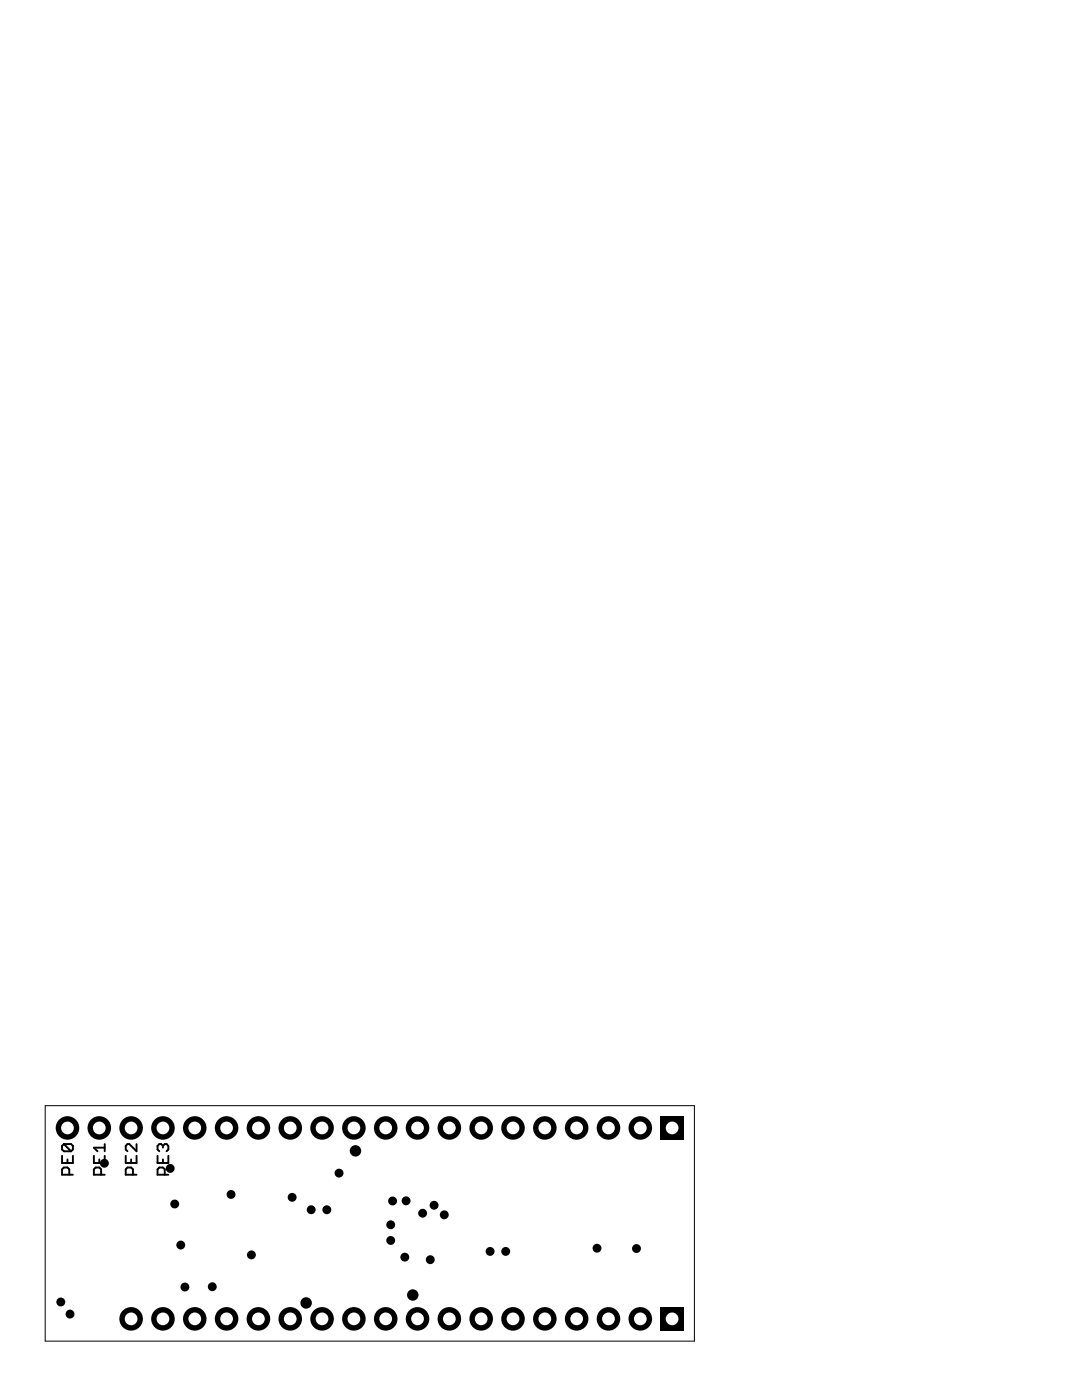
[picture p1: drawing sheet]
<svg xmlns="http://www.w3.org/2000/svg" width="216mm" height="279mm" viewBox="0 0 216 279" stroke-linecap="round" stroke-linejoin="round" font-family="sans-serif">
<path d="M9 220.7h129.6v47h-129.6z" fill="none" stroke="#000" stroke-width=".2"/>
<g fill="none" stroke="#000" stroke-width=".38">
<path d="M12.4 230.7v1.4h2.1v-1.4M12.7 228.3h1.5l.3 .4v.7l-.3 .4M12.7 228.3l-.3 .4v.7l.3 .4h1.5M12.7 228.3l1.5 1.5M13.5 231.4v.7M13.8 234.4v-1l-.3-.4h-.8l-.3 .4v1h2.1M18.7 230.7v1.4h2.2v-1.4M19.8 231.4v.7M20.2 234.4v-1l-.4-.4h-.7l-.4 .4v1h2.2M20.9 228.3v1.5M20.9 229h-2.2l.8 .8M25.1 230.7v1.4h2.1v-1.4"/>
<path d="M26.2 231.4v.7M26.5 234.4v-1l-.3-.4h-.8l-.3 .4v1h2.1M27.2 228.3v1.5l-1.4-1.5h-.4l-.3 .4v.7l.3 .4M31.4 230.7v1.4h2.2v-1.4M32.5 228.7l-.3-.4h-.4l-.4 .4v.7l.4 .4M32.5 228.7l.4-.4h.3l.4 .4v.7l-.4 .4M32.5 228.7v.3M32.5 231.4v.7M32.9 234.4v-1l-.4-.4h-.7l-.4 .4v1h2.2"/>
</g>
<g fill="#000">
<path d="M131.8 222.8h4.7v4.7h-4.7zM131.8 260.9h4.7v4.7h-4.7z"/>
<circle cx="13.5" cy="225.1" r="2.35"/>
<circle cx="19.8" cy="225.1" r="2.35"/>
<circle cx="20.8" cy="232.2" r=".89"/>
<circle cx="26.2" cy="225.1" r="2.35"/>
<circle cx="32.5" cy="225.1" r="2.35"/>
<circle cx="34" cy="233.2" r=".89"/>
<circle cx="38.9" cy="225.1" r="2.35"/>
<circle cx="45.2" cy="225.1" r="2.35"/>
<circle cx="46.1" cy="238.4" r=".89"/>
<circle cx="51.6" cy="225.1" r="2.35"/>
<circle cx="57.9" cy="225.1" r="2.35"/>
<circle cx="58.3" cy="239" r=".89"/>
<circle cx="64.3" cy="225.1" r="2.35"/>
<circle cx="67.7" cy="234.1" r=".89"/>
<circle cx="70.6" cy="225.1" r="2.35"/>
<circle cx="70.9" cy="229.7" r="1.14"/>
<circle cx="77" cy="225.1" r="2.35"/>
<circle cx="78.3" cy="239.7" r=".89"/>
<circle cx="81" cy="239.6" r=".89"/>
<circle cx="83.3" cy="225.1" r="2.35"/>
<circle cx="89.7" cy="225.1" r="2.35"/>
<circle cx="96" cy="225.1" r="2.35"/>
<circle cx="102.4" cy="225.1" r="2.35"/>
<circle cx="108.7" cy="225.1" r="2.35"/>
<circle cx="115.1" cy="225.1" r="2.35"/>
<circle cx="121.4" cy="225.1" r="2.35"/>
<circle cx="127.8" cy="225.1" r="2.35"/>
<circle cx="12.1" cy="259.8" r=".89"/>
<circle cx="34.9" cy="240.3" r=".89"/>
<circle cx="36.1" cy="248.5" r=".89"/>
<circle cx="36.9" cy="256.9" r=".89"/>
<circle cx="42.4" cy="256.8" r=".89"/>
<circle cx="50.2" cy="250.4" r=".89"/>
<circle cx="62.1" cy="241.4" r=".89"/>
<circle cx="65.2" cy="241.4" r=".89"/>
<circle cx="78" cy="244.4" r=".89"/>
<circle cx="78" cy="247.6" r=".89"/>
<circle cx="80.8" cy="250.9" r=".89"/>
<circle cx="82.4" cy="258.4" r="1.14"/>
<circle cx="84.3" cy="242.1" r=".89"/>
<circle cx="85.9" cy="251.4" r=".89"/>
<circle cx="86.6" cy="240.5" r=".89"/>
<circle cx="88.6" cy="242.4" r=".89"/>
<circle cx="97.8" cy="249.7" r=".89"/>
<circle cx="100.9" cy="249.7" r=".89"/>
<circle cx="119.1" cy="249.1" r=".89"/>
<circle cx="127" cy="249.2" r=".89"/>
<circle cx="14" cy="262.3" r=".89"/>
<circle cx="26.2" cy="263.2" r="2.35"/>
<circle cx="32.5" cy="263.2" r="2.35"/>
<circle cx="38.9" cy="263.2" r="2.35"/>
<circle cx="45.2" cy="263.2" r="2.35"/>
<circle cx="51.6" cy="263.2" r="2.35"/>
<circle cx="57.9" cy="263.2" r="2.35"/>
<circle cx="61.1" cy="260" r="1.14"/>
<circle cx="64.3" cy="263.2" r="2.35"/>
<circle cx="70.6" cy="263.2" r="2.35"/>
<circle cx="77" cy="263.2" r="2.35"/>
<circle cx="83.3" cy="263.2" r="2.35"/>
<circle cx="89.7" cy="263.2" r="2.35"/>
<circle cx="96" cy="263.2" r="2.35"/>
<circle cx="102.4" cy="263.2" r="2.35"/>
<circle cx="108.7" cy="263.2" r="2.35"/>
<circle cx="115.1" cy="263.2" r="2.35"/>
<circle cx="121.4" cy="263.2" r="2.35"/>
<circle cx="127.8" cy="263.2" r="2.35"/>
</g>
<g fill="#fff">
<circle cx="134.1" cy="263.2" r="1.27"/>
<circle cx="127.8" cy="263.2" r="1.27"/>
<circle cx="121.4" cy="263.2" r="1.27"/>
<circle cx="115.1" cy="263.2" r="1.27"/>
<circle cx="108.7" cy="263.2" r="1.27"/>
<circle cx="102.4" cy="263.2" r="1.27"/>
<circle cx="96" cy="263.2" r="1.27"/>
<circle cx="89.7" cy="263.2" r="1.27"/>
<circle cx="83.3" cy="263.2" r="1.27"/>
<circle cx="77" cy="263.2" r="1.27"/>
<circle cx="70.6" cy="263.2" r="1.27"/>
<circle cx="64.3" cy="263.2" r="1.27"/>
<circle cx="57.9" cy="263.2" r="1.27"/>
<circle cx="51.6" cy="263.2" r="1.27"/>
<circle cx="45.2" cy="263.2" r="1.27"/>
<circle cx="38.9" cy="263.2" r="1.27"/>
<circle cx="32.5" cy="263.2" r="1.27"/>
<circle cx="26.2" cy="263.2" r="1.27"/>
<circle cx="134.1" cy="225.1" r="1.27"/>
<circle cx="127.8" cy="225.1" r="1.27"/>
<circle cx="121.4" cy="225.1" r="1.27"/>
<circle cx="115.1" cy="225.1" r="1.27"/>
<circle cx="108.7" cy="225.1" r="1.27"/>
<circle cx="102.4" cy="225.1" r="1.27"/>
<circle cx="96" cy="225.1" r="1.27"/>
<circle cx="89.7" cy="225.1" r="1.27"/>
<circle cx="83.3" cy="225.1" r="1.27"/>
<circle cx="77" cy="225.1" r="1.27"/>
<circle cx="70.6" cy="225.1" r="1.27"/>
<circle cx="64.3" cy="225.1" r="1.27"/>
<circle cx="57.9" cy="225.1" r="1.27"/>
<circle cx="51.6" cy="225.1" r="1.27"/>
<circle cx="45.2" cy="225.1" r="1.27"/>
<circle cx="38.9" cy="225.1" r="1.27"/>
<circle cx="32.5" cy="225.1" r="1.27"/>
<circle cx="26.2" cy="225.1" r="1.27"/>
<circle cx="19.8" cy="225.1" r="1.27"/>
<circle cx="13.5" cy="225.1" r="1.27"/>
</g>
</svg>
